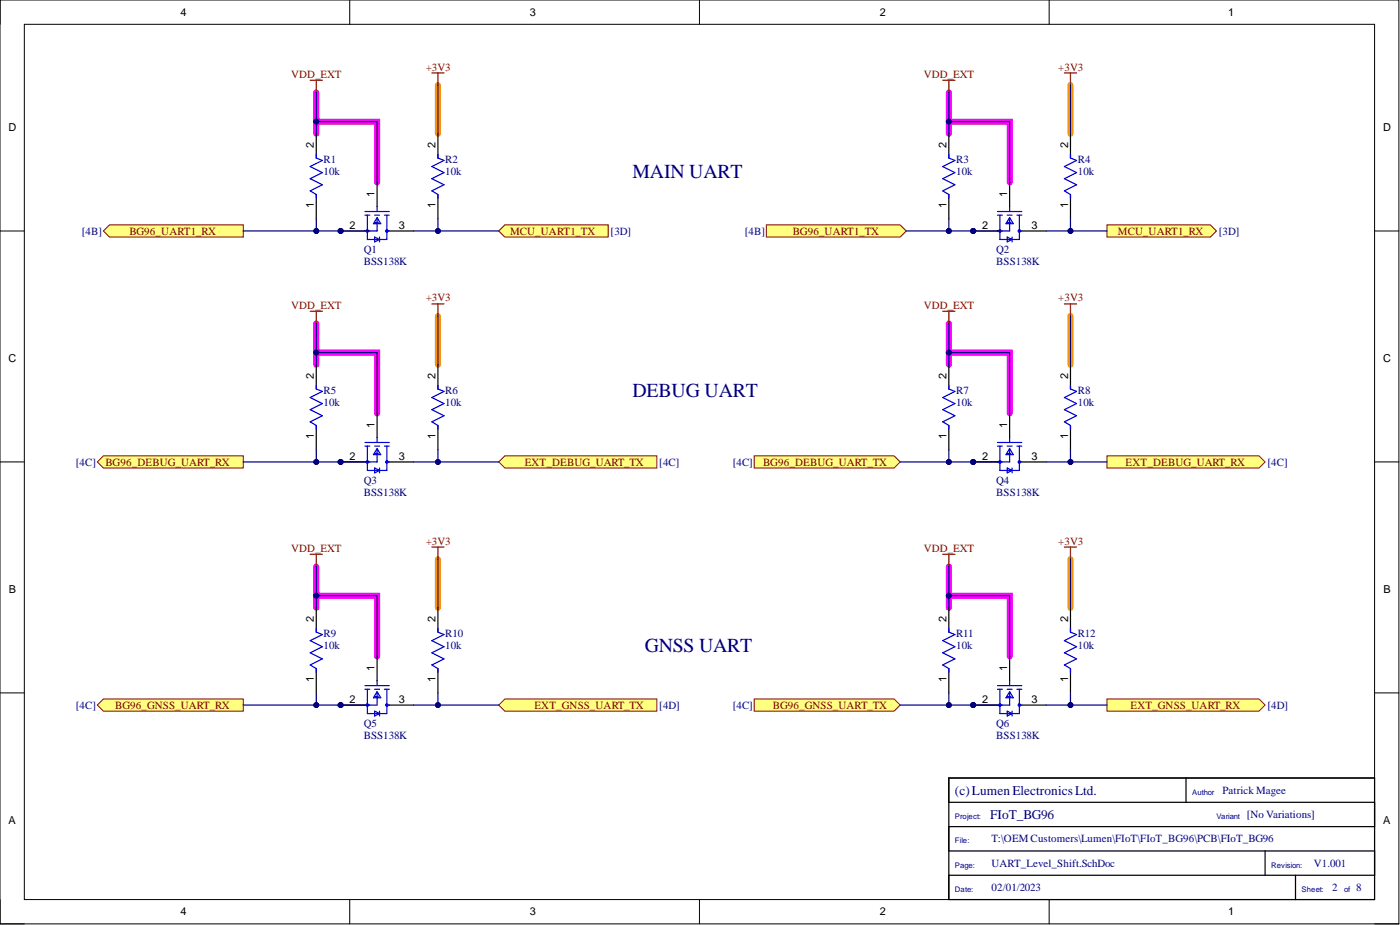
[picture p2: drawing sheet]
<svg xmlns="http://www.w3.org/2000/svg" width="292mm" height="193mm" viewBox="0 0 292 193" stroke-linecap="round" stroke-linejoin="round" font-family="sans-serif">
<defs><g id="words">
<g font-size="4.1" fill="#000080">
<text x="132" y="37.1">MAIN UART</text>
<text x="132" y="82.8">DEBUG UART</text>
<text x="134.5" y="136">GNSS UART</text>
</g>
<g font-size="2.8" fill="#000080">
<text x="199.2" y="165.8">(c)LumenElectronicsLtd.</text>
<text x="206.6" y="170.8">FIoT_BG96</text>
</g>
<g font-size="2.3">
<text x="37.6" y="3.3">4</text>
<text x="110.6" y="3.3">3</text>
<text x="183.6" y="3.3">2</text>
<text x="256.3" y="3.3">1</text>
<text x="1.8" y="27.4">D</text>
<text x="288.6" y="27.4">D</text>
<text x="65.5" y="30.9" transform="rotate(-90 65.5 30.9)">2</text>
<text x="90.9" y="30.9" transform="rotate(-90 90.9 30.9)">2</text>
<text x="197.5" y="30.9" transform="rotate(-90 197.5 30.9)">2</text>
<text x="222.8" y="30.9" transform="rotate(-90 222.8 30.9)">2</text>
<text x="78.2" y="41.1" transform="rotate(-90 78.2 41.1)">1</text>
<text x="210.1" y="41.1" transform="rotate(-90 210.1 41.1)">1</text>
<text x="65.5" y="43.5" transform="rotate(-90 65.5 43.5)">1</text>
<text x="72.9" y="47.7">2</text>
<text x="83.2" y="47.7">3</text>
<text x="90.9" y="43.5" transform="rotate(-90 90.9 43.5)">1</text>
<text x="197.5" y="43.5" transform="rotate(-90 197.5 43.5)">1</text>
<text x="204.9" y="47.7">2</text>
<text x="215.2" y="47.7">3</text>
<text x="222.8" y="43.5" transform="rotate(-90 222.8 43.5)">1</text>
<text x="1.8" y="75.6">C</text>
<text x="288.6" y="75.6">C</text>
<text x="65.5" y="79.1" transform="rotate(-90 65.5 79.1)">2</text>
<text x="90.9" y="79.1" transform="rotate(-90 90.9 79.1)">2</text>
<text x="197.5" y="79.1" transform="rotate(-90 197.5 79.1)">2</text>
<text x="222.8" y="79.1" transform="rotate(-90 222.8 79.1)">2</text>
<text x="78.2" y="89.3" transform="rotate(-90 78.2 89.3)">1</text>
<text x="210.1" y="89.3" transform="rotate(-90 210.1 89.3)">1</text>
<text x="65.5" y="91.6" transform="rotate(-90 65.5 91.6)">1</text>
<text x="72.9" y="95.9">2</text>
<text x="83.2" y="95.9">3</text>
<text x="90.9" y="91.6" transform="rotate(-90 90.9 91.6)">1</text>
<text x="197.5" y="91.6" transform="rotate(-90 197.5 91.6)">1</text>
<text x="204.9" y="95.9">2</text>
<text x="215.2" y="95.9">3</text>
<text x="222.8" y="91.6" transform="rotate(-90 222.8 91.6)">1</text>
<text x="1.9" y="123.8">B</text>
<text x="288.7" y="123.8">B</text>
<text x="65.5" y="129.8" transform="rotate(-90 65.5 129.8)">2</text>
<text x="90.9" y="129.8" transform="rotate(-90 90.9 129.8)">2</text>
<text x="197.5" y="129.8" transform="rotate(-90 197.5 129.8)">2</text>
<text x="222.8" y="129.8" transform="rotate(-90 222.8 129.8)">2</text>
<text x="65.5" y="142.4" transform="rotate(-90 65.5 142.4)">1</text>
<text x="78.2" y="140" transform="rotate(-90 78.2 140)">1</text>
<text x="90.9" y="142.4" transform="rotate(-90 90.9 142.4)">1</text>
<text x="197.5" y="142.4" transform="rotate(-90 197.5 142.4)">1</text>
<text x="210.1" y="140" transform="rotate(-90 210.1 140)">1</text>
<text x="222.8" y="142.4" transform="rotate(-90 222.8 142.4)">1</text>
<text x="72.9" y="146.6">2</text>
<text x="83.2" y="146.6">3</text>
<text x="204.9" y="146.6">2</text>
<text x="215.2" y="146.6">3</text>
<text x="1.8" y="171.9">A</text>
<text x="288.6" y="171.9">A</text>
<text x="37.6" y="191">4</text>
<text x="110.6" y="191">3</text>
<text x="183.6" y="191">2</text>
<text x="256.3" y="191">1</text>
</g>
<g font-size="2.3" fill="#800000">
<text x="60.7" y="16.2">VDD_EXT</text>
<text x="88.8" y="14.7">+3V3</text>
<text x="192.7" y="16.2">VDD_EXT</text>
<text x="220.8" y="14.7">+3V3</text>
<text x="27" y="48.9">BG96_UART1_RX</text>
<text x="106.4" y="48.9">MCU_UART1_TX</text>
<text x="165.4" y="48.9">BG96_UART1_TX</text>
<text x="233.2" y="48.9">MCU_UART1_RX</text>
<text x="60.7" y="64.4">VDD_EXT</text>
<text x="88.8" y="62.9">+3V3</text>
<text x="192.7" y="64.4">VDD_EXT</text>
<text x="220.8" y="62.9">+3V3</text>
<text x="22" y="97.1">BG96_DEBUG_UART_RX</text>
<text x="109.5" y="97.1">EXT_DEBUG_UART_TX</text>
<text x="159.2" y="97.1">BG96_DEBUG_UART_TX</text>
<text x="234.9" y="97.1">EXT_DEBUG_UART_RX</text>
<text x="88.8" y="113.6">+3V3</text>
<text x="220.8" y="113.6">+3V3</text>
<text x="60.7" y="115.1">VDD_EXT</text>
<text x="192.7" y="115.1">VDD_EXT</text>
<text x="24" y="147.8">BG96_GNSS_UART_RX</text>
<text x="111.5" y="147.8">EXT_GNSS_UART_TX</text>
<text x="161.2" y="147.8">BG96_GNSS_UART_TX</text>
<text x="235.9" y="147.8">EXT_GNSS_UART_RX</text>
</g>
<g font-size="2.3" fill="#000080">
<text x="67.5" y="34">R1</text>
<text x="92.9" y="34">R2</text>
<text x="199.5" y="34">R3</text>
<text x="224.9" y="34">R4</text>
<text x="67.5" y="36.5">10k</text>
<text x="92.9" y="36.5">10k</text>
<text x="199.5" y="36.5">10k</text>
<text x="224.9" y="36.5">10k</text>
<text x="17.1" y="48.9">[4B]</text>
<text x="75.9" y="52.7">Q1</text>
<text x="127.4" y="48.9">[3D]</text>
<text x="155.4" y="48.9">[4B]</text>
<text x="207.9" y="52.7">Q2</text>
<text x="254.3" y="48.9">[3D]</text>
<text x="75.9" y="55.3">BSS138K</text>
<text x="207.9" y="55.3">BSS138K</text>
<text x="67.5" y="82.2">R5</text>
<text x="92.9" y="82.2">R6</text>
<text x="199.5" y="82.2">R7</text>
<text x="224.9" y="82.2">R8</text>
<text x="67.5" y="84.7">10k</text>
<text x="92.9" y="84.7">10k</text>
<text x="199.5" y="84.7">10k</text>
<text x="224.9" y="84.7">10k</text>
<text x="15.8" y="97.1">[4C]</text>
<text x="75.9" y="100.9">Q3</text>
<text x="137.6" y="97.1">[4C]</text>
<text x="152.9" y="97.1">[4C]</text>
<text x="207.9" y="100.9">Q4</text>
<text x="264.5" y="97.1">[4C]</text>
<text x="75.9" y="103.5">BSS138K</text>
<text x="207.9" y="103.5">BSS138K</text>
<text x="67.5" y="135.4">10k</text>
<text x="67.5" y="132.9">R9</text>
<text x="92.9" y="135.4">10k</text>
<text x="92.9" y="132.9">R10</text>
<text x="199.5" y="135.4">10k</text>
<text x="199.5" y="132.9">R11</text>
<text x="224.9" y="135.4">10k</text>
<text x="224.9" y="132.9">R12</text>
<text x="15.8" y="147.8">[4C]</text>
<text x="137.6" y="147.8">[4D]</text>
<text x="152.9" y="147.8">[4C]</text>
<text x="264.5" y="147.8">[4D]</text>
<text x="75.9" y="151.7">Q5</text>
<text x="75.9" y="154.2">BSS138K</text>
<text x="207.9" y="151.7">Q6</text>
<text x="207.9" y="154.2">BSS138K</text>
<text x="255.1" y="165.6">Patrick Magee</text>
<text x="260.1" y="170.7">[No Variations]</text>
<text x="206.8" y="175.7">T:\OEM Customers\Lumen\FIoT\FIoT_BG96\PCB\FIoT_BG96</text>
<text x="206.8" y="185.9">02/01/2023</text>
<text x="206.8" y="180.8">UART_Level_Shift.SchDoc</text>
<text x="274.1" y="180.8">V1.001</text>
<text x="277.9" y="185.9">2</text>
<text x="283" y="185.9">8</text>
</g>
<g font-size="1.6" fill="#000080">
<text x="248.7" y="165.8">Author</text>
<text x="199.2" y="170.8">Project:</text>
<text x="253.8" y="170.8">Variant</text>
<text x="199.2" y="175.9">File:</text>
<text x="199.2" y="181">Page:</text>
<text x="265.2" y="181">Revision:</text>
<text x="199.2" y="186.1">Date:</text>
<text x="271.6" y="186.1">Sheet:</text>
<text x="280.5" y="186.1">of</text>
</g>
</g></defs>
<g fill="none" stroke="#000" stroke-width=".21">
<path d="M0 0h291.9v192.7h-291.9zM0 0v5.1M5.1 5.1h281.7v182.6h-281.7zM73 0v5.1M145.9 0v5.1M218.9 0v5.1M0 48.2h5.1M286.8 48.2h5.1M0 96.4h5.1M286.8 96.4h5.1M0 144.6h5.1M286.8 144.6h5.1"/>
<path d="M0 187.7v5h5.1M73 187.7v5M145.9 187.7v5M218.9 187.7v5M286.8 192.7h5.1"/>
</g>
<path d="M66 19.3v8.6M198 19.3v8.6M66 25.4h12.7v12.6M198 25.4h12.7v12.6M66 73.5h12.7v12.7M66 67.5v8.6M198 73.5h12.7v12.7M198 67.5v8.6M66 118.2v8.6M198 118.2v8.6M66 124.3h12.7v12.6M198 124.3h12.7v12.6" fill="none" stroke="#f0f" stroke-width="1.3"/>
<path d="M91.4 17.8v10.1M223.3 17.8v10.1M91.4 65.9v10.2M223.3 65.9v10.2M91.4 116.7v10.1M223.3 116.7v10.1" fill="none" stroke="#f90" stroke-width="1.3"/>
<path d="M64.7 16.7h2.6M66 16.7v2.6M90.1 15.2h2.5M91.4 15.2v2.6" fill="none" stroke="#800000" stroke-width=".25"/>
<path d="M198 162.3h88.8v25.4h-88.8zM198 177.5h88.8M198 172.4h88.8M198 167.4h88.8M247.5 162.3v5.1M264 177.5v5.1M198 182.6h88.8M270.3 182.6v5.1" fill="none" stroke="#000" stroke-width=".25"/>
<circle cx="71.1" cy="48.2" r=".51" fill="#000080"/>
<circle cx="71.1" cy="48.2" r=".51" fill="none" stroke="#000080" stroke-width=".21"/>
<g fill="none" stroke="#00f" stroke-width=".25">
<path d="M76.1 44.1h5.1M76.1 44.9h1.1M76.6 44.9v5.1h4.1v-5.1M78.2 44.9h1M78.2 46.4h.7M78.2 49.5l1 .5-1 .5zM78.7 43.1v1M78.7 45.6v2.6h-2.6M78.7 45.4l.7 1.3h-1.5zM79.2 49.5v1M80.2 44.9h1M80.7 48.2h.5"/>
<circle cx="76.6" cy="48.2" r=".25"/>
<circle cx="80.7" cy="48.2" r=".25"/>
</g>
<path d="M78.7 38v5.1M71.1 48.2h5" fill="none" stroke="#000" stroke-width=".25"/>
<circle cx="71.1" cy="48.2" r=".51" fill="#000080"/>
<circle cx="71.1" cy="48.2" r=".51" fill="none" stroke="#000080" stroke-width=".21"/>
<path d="M66 27.9v5.1M91.4 27.9v5.1M66 40.6v5M81.2 48.2h5.1M91.4 40.6v5" fill="none" stroke="#000" stroke-width=".25"/>
<path d="M66 32.2v.8l1.3 .5-2.6 1.2 2.6 1.3-2.6 1.3 2.6 1.2-2.6 1.3 1.3 .8v.7M91.4 32.2v.8l1.2 .5-2.5 1.2 2.5 1.3-2.5 1.3 2.5 1.2-2.5 1.3 1.3 .8v.7" fill="none" stroke="#00f" stroke-width=".25"/>
<path d="M104.1 48.2l1.2-1.3h21.6v2.6h-21.6z" fill-rule="evenodd" fill="#ffff80"/>
<path d="M104.1 48.2l1.2-1.3h21.6v2.6h-21.6z" fill="none" stroke="#800000" stroke-width=".21"/>
<path d="M21.6 48.2l1.2-1.3h28v2.6h-28z" fill-rule="evenodd" fill="#ffff80"/>
<path d="M21.6 48.2l1.2-1.3h28v2.6h-28z" fill="none" stroke="#800000" stroke-width=".21"/>
<path d="M159.9 46.9h27.9l1.3 1.3-1.3 1.3h-27.9z" fill-rule="evenodd" fill="#ffff80"/>
<path d="M159.9 46.9h27.9l1.3 1.3-1.3 1.3h-27.9z" fill="none" stroke="#800000" stroke-width=".21"/>
<path d="M231 46.9h21.5l1.3 1.3-1.3 1.3h-21.5z" fill-rule="evenodd" fill="#ffff80"/>
<path d="M231 46.9h21.5l1.3 1.3-1.3 1.3h-21.5z" fill="none" stroke="#800000" stroke-width=".21"/>
<path d="M196.7 16.7h2.5M198 16.7v2.6M222.1 15.2h2.5M223.3 15.2v2.6" fill="none" stroke="#800000" stroke-width=".25"/>
<circle cx="203" cy="48.2" r=".51" fill="#000080"/>
<circle cx="203" cy="48.2" r=".51" fill="none" stroke="#000080" stroke-width=".21"/>
<g fill="none" stroke="#00f" stroke-width=".25">
<path d="M208.1 44.1h5.1M208.1 44.9h1M208.6 44.9v5.1h4.1v-5.1M210.1 44.9h1.1M210.1 46.4h.8M210.1 49.5l1.1 .5-1.1 .5zM210.7 43.1v1M210.7 45.6v2.6h-2.6M210.7 45.4l.7 1.3h-1.5zM211.2 49.5v1M212.2 44.9h1M212.7 48.2h.5"/>
<circle cx="208.6" cy="48.2" r=".26"/>
<circle cx="212.7" cy="48.2" r=".26"/>
</g>
<path d="M210.7 38v5.1M203 48.2h5.1" fill="none" stroke="#000" stroke-width=".25"/>
<circle cx="203" cy="48.2" r=".51" fill="#000080"/>
<circle cx="203" cy="48.2" r=".51" fill="none" stroke="#000080" stroke-width=".21"/>
<path d="M198 27.9v5.1M223.3 27.9v5.1M198 40.6v5M213.2 48.2h5.1M223.3 40.6v5" fill="none" stroke="#000" stroke-width=".25"/>
<path d="M198 32.2v.8l1.2 .5-2.5 1.2 2.5 1.3-2.5 1.3 2.5 1.2-2.5 1.3 1.3 .8v.7M223.3 32.2v.8l1.3 .5-2.5 1.2 2.5 1.3-2.5 1.3 2.5 1.2-2.5 1.3 1.2 .8v.7" fill="none" stroke="#00f" stroke-width=".25"/>
<path d="M64.7 64.9h2.6M66 64.9v2.6M90.1 63.4h2.5M91.4 63.4v2.5" fill="none" stroke="#800000" stroke-width=".25"/>
<circle cx="71.1" cy="96.4" r=".51" fill="#000080"/>
<circle cx="71.1" cy="96.4" r=".51" fill="none" stroke="#000080" stroke-width=".21"/>
<g fill="none" stroke="#00f" stroke-width=".25">
<path d="M76.1 92.3h5.1M76.1 93.1h1.1M76.6 93.1v5h4.1v-5M78.2 93.1h1M78.2 94.6h.7M78.2 97.6l1 .5-1 .6zM78.7 91.3v1M78.7 93.8v2.6h-2.6M78.7 93.6l.7 1.2h-1.5zM79.2 97.6v1.1M80.2 93.1h1M80.7 96.4h.5"/>
<circle cx="76.6" cy="96.4" r=".25"/>
<circle cx="80.7" cy="96.4" r=".25"/>
</g>
<path d="M71.1 96.4h5M78.7 86.2v5.1" fill="none" stroke="#000" stroke-width=".25"/>
<circle cx="71.1" cy="96.4" r=".51" fill="#000080"/>
<circle cx="71.1" cy="96.4" r=".51" fill="none" stroke="#000080" stroke-width=".21"/>
<path d="M66 76.1v5.1M91.4 76.1v5.1M66 88.8v5M81.2 96.4h5.1M91.4 88.8v5" fill="none" stroke="#000" stroke-width=".25"/>
<path d="M66 80.4v.8l1.3 .5-2.6 1.2 2.6 1.3-2.6 1.3 2.6 1.2-2.6 1.3 1.3 .8v.7M91.4 80.4v.8l1.2 .5-2.5 1.2 2.5 1.3-2.5 1.3 2.5 1.2-2.5 1.3 1.3 .8v.7" fill="none" stroke="#00f" stroke-width=".25"/>
<path d="M104.1 96.4l1.2-1.3h31.8v2.5h-31.8z" fill-rule="evenodd" fill="#ffff80"/>
<path d="M104.1 96.4l1.2-1.3h31.8v2.5h-31.8z" fill="none" stroke="#800000" stroke-width=".21"/>
<path d="M196.7 64.9h2.5M198 64.9v2.6M222.1 63.4h2.5M223.3 63.4v2.5" fill="none" stroke="#800000" stroke-width=".25"/>
<circle cx="203" cy="96.4" r=".51" fill="#000080"/>
<circle cx="203" cy="96.4" r=".51" fill="none" stroke="#000080" stroke-width=".21"/>
<g fill="none" stroke="#00f" stroke-width=".25">
<path d="M208.1 92.3h5.1M208.1 93.1h1M208.6 93.1v5h4.1v-5M210.1 93.1h1.1M210.1 94.6h.8M210.1 97.6l1.1 .5-1.1 .6zM210.7 91.3v1M210.7 93.8v2.6h-2.6M210.7 93.6l.7 1.2h-1.5zM211.2 97.6v1.1M212.2 93.1h1M212.7 96.4h.5"/>
<circle cx="208.6" cy="96.4" r=".26"/>
<circle cx="212.7" cy="96.4" r=".26"/>
</g>
<path d="M203 96.4h5.1M210.7 86.2v5.1" fill="none" stroke="#000" stroke-width=".25"/>
<circle cx="203" cy="96.4" r=".51" fill="#000080"/>
<circle cx="203" cy="96.4" r=".51" fill="none" stroke="#000080" stroke-width=".21"/>
<path d="M198 76.1v5.1M223.3 76.1v5.1M198 88.8v5M213.2 96.4h5.1M223.3 88.8v5" fill="none" stroke="#000" stroke-width=".25"/>
<path d="M198 80.4v.8l1.2 .5-2.5 1.2 2.5 1.3-2.5 1.3 2.5 1.2-2.5 1.3 1.3 .8v.7M223.3 80.4v.8l1.3 .5-2.5 1.2 2.5 1.3-2.5 1.3 2.5 1.2-2.5 1.3 1.2 .8v.7" fill="none" stroke="#00f" stroke-width=".25"/>
<path d="M20.3 96.4l1.3-1.3h29.2v2.5h-29.2z" fill-rule="evenodd" fill="#ffff80"/>
<path d="M20.3 96.4l1.3-1.3h29.2v2.5h-29.2z" fill="none" stroke="#800000" stroke-width=".21"/>
<path d="M157.4 95.1h29.1l1.3 1.3-1.3 1.2h-29.1z" fill-rule="evenodd" fill="#ffff80"/>
<path d="M157.4 95.1h29.1l1.3 1.3-1.3 1.2h-29.1z" fill="none" stroke="#800000" stroke-width=".21"/>
<path d="M231 95.1h31.7l1.3 1.3-1.3 1.2h-31.7z" fill-rule="evenodd" fill="#ffff80"/>
<path d="M231 95.1h31.7l1.3 1.3-1.3 1.2h-31.7z" fill="none" stroke="#800000" stroke-width=".21"/>
<path d="M64.7 115.6h2.6M66 115.6v2.6M90.1 114.1h2.5M91.4 114.1v2.6" fill="none" stroke="#800000" stroke-width=".25"/>
<circle cx="71.1" cy="147.1" r=".51" fill="#000080"/>
<circle cx="71.1" cy="147.1" r=".51" fill="none" stroke="#000080" stroke-width=".21"/>
<g fill="none" stroke="#00f" stroke-width=".25">
<path d="M76.1 143h5.1M76.1 143.8h1.1M76.6 143.8v5.1h4.1v-5.1M78.2 143.8h1M78.2 145.3h.7M78.2 148.4l1 .5-1 .5zM78.7 142v1M78.7 144.6v2.5h-2.6M78.7 144.3l.7 1.3h-1.5zM79.2 148.4v1M80.2 143.8h1M80.7 147.1h.5"/>
<circle cx="76.6" cy="147.1" r=".25"/>
<circle cx="80.7" cy="147.1" r=".25"/>
</g>
<path d="M78.7 136.9v5.1M71.1 147.1h5" fill="none" stroke="#000" stroke-width=".25"/>
<circle cx="71.1" cy="147.1" r=".51" fill="#000080"/>
<circle cx="71.1" cy="147.1" r=".51" fill="none" stroke="#000080" stroke-width=".21"/>
<path d="M66 126.8v5.1M66 139.5v5.1M91.4 126.8v5.1M91.4 139.5v5.1M81.2 147.1h5.1" fill="none" stroke="#000" stroke-width=".25"/>
<path d="M66 131.1v.8l1.3 .5-2.6 1.2 2.6 1.3-2.6 1.3 2.6 1.3-2.6 1.2 1.3 .8v.7M91.4 131.1v.8l1.2 .5-2.5 1.2 2.5 1.3-2.5 1.3 2.5 1.3-2.5 1.2 1.3 .8v.7" fill="none" stroke="#00f" stroke-width=".25"/>
<path d="M104.1 147.1l1.2-1.3h31.8v2.6h-31.8z" fill-rule="evenodd" fill="#ffff80"/>
<path d="M104.1 147.1l1.2-1.3h31.8v2.6h-31.8z" fill="none" stroke="#800000" stroke-width=".21"/>
<path d="M196.7 115.6h2.5M198 115.6v2.6M222.1 114.1h2.5M223.3 114.1v2.6" fill="none" stroke="#800000" stroke-width=".25"/>
<circle cx="203" cy="147.1" r=".51" fill="#000080"/>
<circle cx="203" cy="147.1" r=".51" fill="none" stroke="#000080" stroke-width=".21"/>
<g fill="none" stroke="#00f" stroke-width=".25">
<path d="M208.1 143h5.1M208.1 143.8h1M208.6 143.8v5.1h4.1v-5.1M210.1 143.8h1.1M210.1 145.3h.8M210.1 148.4l1.1 .5-1.1 .5zM210.7 142v1M210.7 144.6v2.5h-2.6M210.7 144.3l.7 1.3h-1.5zM211.2 148.4v1M212.2 143.8h1M212.7 147.1h.5"/>
<circle cx="208.6" cy="147.1" r=".26"/>
<circle cx="212.7" cy="147.1" r=".26"/>
</g>
<path d="M210.7 136.9v5.1M203 147.1h5.1" fill="none" stroke="#000" stroke-width=".25"/>
<circle cx="203" cy="147.1" r=".51" fill="#000080"/>
<circle cx="203" cy="147.1" r=".51" fill="none" stroke="#000080" stroke-width=".21"/>
<path d="M198 126.8v5.1M198 139.5v5.1M223.3 126.8v5.1M223.3 139.5v5.1M213.2 147.1h5.1" fill="none" stroke="#000" stroke-width=".25"/>
<path d="M198 131.1v.8l1.2 .5-2.5 1.2 2.5 1.3-2.5 1.3 2.5 1.3-2.5 1.2 1.3 .8v.7M223.3 131.1v.8l1.3 .5-2.5 1.2 2.5 1.3-2.5 1.3 2.5 1.3-2.5 1.2 1.2 .8v.7" fill="none" stroke="#00f" stroke-width=".25"/>
<path d="M20.3 147.1l1.3-1.3h29.2v2.6h-29.2z" fill-rule="evenodd" fill="#ffff80"/>
<path d="M20.3 147.1l1.3-1.3h29.2v2.6h-29.2z" fill="none" stroke="#800000" stroke-width=".21"/>
<path d="M157.4 145.8h29.1l1.3 1.3-1.3 1.3h-29.1z" fill-rule="evenodd" fill="#ffff80"/>
<path d="M157.4 145.8h29.1l1.3 1.3-1.3 1.3h-29.1z" fill="none" stroke="#800000" stroke-width=".21"/>
<path d="M231 145.8h31.7l1.3 1.3-1.3 1.3h-31.7z" fill-rule="evenodd" fill="#ffff80"/>
<path d="M231 145.8h31.7l1.3 1.3-1.3 1.3h-31.7z" fill="none" stroke="#800000" stroke-width=".21"/>
<path d="M66 45.6v2.6h11.2" fill="none" stroke="#000080" stroke-width=".25"/>
<circle cx="71.1" cy="48.2" r=".51" fill="#000080"/>
<circle cx="71.1" cy="48.2" r=".51" fill="none" stroke="#000080" stroke-width=".21"/>
<circle cx="66" cy="48.2" r=".51" fill="#000080"/>
<circle cx="66" cy="48.2" r=".51" fill="none" stroke="#000080" stroke-width=".21"/>
<path d="M91.4 45.6v2.6h-5.1" fill="none" stroke="#000080" stroke-width=".25"/>
<circle cx="91.4" cy="48.2" r=".51" fill="#000080"/>
<circle cx="91.4" cy="48.2" r=".51" fill="none" stroke="#000080" stroke-width=".21"/>
<path d="M66 25.4h12.7v12.6" fill="none" stroke="#000080" stroke-width=".25"/>
<circle cx="66" cy="25.4" r=".51" fill="#000080"/>
<circle cx="66" cy="25.4" r=".51" fill="none" stroke="#000080" stroke-width=".21"/>
<path d="M91.4 17.8v10.1M50.8 48.2h15.2" fill="none" stroke="#000080" stroke-width=".25"/>
<circle cx="66" cy="48.2" r=".51" fill="#000080"/>
<circle cx="66" cy="48.2" r=".51" fill="none" stroke="#000080" stroke-width=".21"/>
<path d="M91.4 48.2h12.7" fill="none" stroke="#000080" stroke-width=".25"/>
<circle cx="91.4" cy="48.2" r=".51" fill="#000080"/>
<circle cx="91.4" cy="48.2" r=".51" fill="none" stroke="#000080" stroke-width=".21"/>
<path d="M66 19.3v8.6" fill="none" stroke="#000080" stroke-width=".25"/>
<circle cx="66" cy="25.4" r=".51" fill="#000080"/>
<circle cx="66" cy="25.4" r=".51" fill="none" stroke="#000080" stroke-width=".21"/>
<path d="M198 45.6v2.6h11.1" fill="none" stroke="#000080" stroke-width=".25"/>
<circle cx="203" cy="48.2" r=".51" fill="#000080"/>
<circle cx="203" cy="48.2" r=".51" fill="none" stroke="#000080" stroke-width=".21"/>
<circle cx="198" cy="48.2" r=".51" fill="#000080"/>
<circle cx="198" cy="48.2" r=".51" fill="none" stroke="#000080" stroke-width=".21"/>
<path d="M223.3 45.6v2.6h-5" fill="none" stroke="#000080" stroke-width=".25"/>
<circle cx="223.3" cy="48.2" r=".51" fill="#000080"/>
<circle cx="223.3" cy="48.2" r=".51" fill="none" stroke="#000080" stroke-width=".21"/>
<path d="M198 25.4h12.7v12.6" fill="none" stroke="#000080" stroke-width=".25"/>
<circle cx="198" cy="25.4" r=".51" fill="#000080"/>
<circle cx="198" cy="25.4" r=".51" fill="none" stroke="#000080" stroke-width=".21"/>
<path d="M198 19.3v8.6M223.3 17.8v10.1" fill="none" stroke="#000080" stroke-width=".25"/>
<circle cx="198" cy="25.4" r=".51" fill="#000080"/>
<circle cx="198" cy="25.4" r=".51" fill="none" stroke="#000080" stroke-width=".21"/>
<path d="M189.1 48.2h8.9" fill="none" stroke="#000080" stroke-width=".25"/>
<circle cx="198" cy="48.2" r=".51" fill="#000080"/>
<circle cx="198" cy="48.2" r=".51" fill="none" stroke="#000080" stroke-width=".21"/>
<path d="M223.3 48.2h7.7" fill="none" stroke="#000080" stroke-width=".25"/>
<circle cx="223.3" cy="48.2" r=".51" fill="#000080"/>
<circle cx="223.3" cy="48.2" r=".51" fill="none" stroke="#000080" stroke-width=".21"/>
<path d="M66 93.8v2.6h11.2" fill="none" stroke="#000080" stroke-width=".25"/>
<circle cx="71.1" cy="96.4" r=".51" fill="#000080"/>
<circle cx="71.1" cy="96.4" r=".51" fill="none" stroke="#000080" stroke-width=".21"/>
<circle cx="66" cy="96.4" r=".51" fill="#000080"/>
<circle cx="66" cy="96.4" r=".51" fill="none" stroke="#000080" stroke-width=".21"/>
<path d="M91.4 93.8v2.6h-5.1" fill="none" stroke="#000080" stroke-width=".25"/>
<circle cx="91.4" cy="96.4" r=".51" fill="#000080"/>
<circle cx="91.4" cy="96.4" r=".51" fill="none" stroke="#000080" stroke-width=".21"/>
<path d="M66 73.5h12.7v12.7" fill="none" stroke="#000080" stroke-width=".25"/>
<circle cx="66" cy="73.5" r=".51" fill="#000080"/>
<circle cx="66" cy="73.5" r=".51" fill="none" stroke="#000080" stroke-width=".21"/>
<path d="M91.4 65.9v10.2M50.8 96.4h15.2" fill="none" stroke="#000080" stroke-width=".25"/>
<circle cx="66" cy="96.4" r=".51" fill="#000080"/>
<circle cx="66" cy="96.4" r=".51" fill="none" stroke="#000080" stroke-width=".21"/>
<path d="M91.4 96.4h12.7" fill="none" stroke="#000080" stroke-width=".25"/>
<circle cx="91.4" cy="96.4" r=".51" fill="#000080"/>
<circle cx="91.4" cy="96.4" r=".51" fill="none" stroke="#000080" stroke-width=".21"/>
<path d="M66 67.5v8.6" fill="none" stroke="#000080" stroke-width=".25"/>
<circle cx="66" cy="73.5" r=".51" fill="#000080"/>
<circle cx="66" cy="73.5" r=".51" fill="none" stroke="#000080" stroke-width=".21"/>
<path d="M198 93.8v2.6h11.1" fill="none" stroke="#000080" stroke-width=".25"/>
<circle cx="203" cy="96.4" r=".51" fill="#000080"/>
<circle cx="203" cy="96.4" r=".51" fill="none" stroke="#000080" stroke-width=".21"/>
<circle cx="198" cy="96.4" r=".51" fill="#000080"/>
<circle cx="198" cy="96.4" r=".51" fill="none" stroke="#000080" stroke-width=".21"/>
<path d="M223.3 93.8v2.6h-5" fill="none" stroke="#000080" stroke-width=".25"/>
<circle cx="223.3" cy="96.4" r=".51" fill="#000080"/>
<circle cx="223.3" cy="96.4" r=".51" fill="none" stroke="#000080" stroke-width=".21"/>
<path d="M198 73.5h12.7v12.7" fill="none" stroke="#000080" stroke-width=".25"/>
<circle cx="198" cy="73.5" r=".51" fill="#000080"/>
<circle cx="198" cy="73.5" r=".51" fill="none" stroke="#000080" stroke-width=".21"/>
<path d="M198 67.5v8.6M223.3 65.9v10.2" fill="none" stroke="#000080" stroke-width=".25"/>
<circle cx="198" cy="73.5" r=".51" fill="#000080"/>
<circle cx="198" cy="73.5" r=".51" fill="none" stroke="#000080" stroke-width=".21"/>
<path d="M223.3 96.4h7.7" fill="none" stroke="#000080" stroke-width=".25"/>
<circle cx="223.3" cy="96.4" r=".51" fill="#000080"/>
<circle cx="223.3" cy="96.4" r=".51" fill="none" stroke="#000080" stroke-width=".21"/>
<path d="M187.8 96.4h10.2" fill="none" stroke="#000080" stroke-width=".25"/>
<circle cx="198" cy="96.4" r=".51" fill="#000080"/>
<circle cx="198" cy="96.4" r=".51" fill="none" stroke="#000080" stroke-width=".21"/>
<path d="M66 144.6v2.5h11.2" fill="none" stroke="#000080" stroke-width=".25"/>
<circle cx="71.1" cy="147.1" r=".51" fill="#000080"/>
<circle cx="71.1" cy="147.1" r=".51" fill="none" stroke="#000080" stroke-width=".21"/>
<circle cx="66" cy="147.1" r=".51" fill="#000080"/>
<circle cx="66" cy="147.1" r=".51" fill="none" stroke="#000080" stroke-width=".21"/>
<path d="M91.4 144.6v2.5h-5.1" fill="none" stroke="#000080" stroke-width=".25"/>
<circle cx="91.4" cy="147.1" r=".51" fill="#000080"/>
<circle cx="91.4" cy="147.1" r=".51" fill="none" stroke="#000080" stroke-width=".21"/>
<path d="M66 124.3h12.7v12.6" fill="none" stroke="#000080" stroke-width=".25"/>
<circle cx="66" cy="124.3" r=".51" fill="#000080"/>
<circle cx="66" cy="124.3" r=".51" fill="none" stroke="#000080" stroke-width=".21"/>
<path d="M91.4 116.7v10.1M50.8 147.1h15.2" fill="none" stroke="#000080" stroke-width=".25"/>
<circle cx="66" cy="147.1" r=".51" fill="#000080"/>
<circle cx="66" cy="147.1" r=".51" fill="none" stroke="#000080" stroke-width=".21"/>
<path d="M91.4 147.1h12.7" fill="none" stroke="#000080" stroke-width=".25"/>
<circle cx="91.4" cy="147.1" r=".51" fill="#000080"/>
<circle cx="91.4" cy="147.1" r=".51" fill="none" stroke="#000080" stroke-width=".21"/>
<path d="M66 118.2v8.6" fill="none" stroke="#000080" stroke-width=".25"/>
<circle cx="66" cy="124.3" r=".51" fill="#000080"/>
<circle cx="66" cy="124.3" r=".51" fill="none" stroke="#000080" stroke-width=".21"/>
<path d="M198 144.6v2.5h11.1" fill="none" stroke="#000080" stroke-width=".25"/>
<circle cx="203" cy="147.1" r=".51" fill="#000080"/>
<circle cx="203" cy="147.1" r=".51" fill="none" stroke="#000080" stroke-width=".21"/>
<circle cx="198" cy="147.1" r=".51" fill="#000080"/>
<circle cx="198" cy="147.1" r=".51" fill="none" stroke="#000080" stroke-width=".21"/>
<path d="M223.3 144.6v2.5h-5" fill="none" stroke="#000080" stroke-width=".25"/>
<circle cx="223.3" cy="147.1" r=".51" fill="#000080"/>
<circle cx="223.3" cy="147.1" r=".51" fill="none" stroke="#000080" stroke-width=".21"/>
<path d="M198 124.3h12.7v12.6" fill="none" stroke="#000080" stroke-width=".25"/>
<circle cx="198" cy="124.3" r=".51" fill="#000080"/>
<circle cx="198" cy="124.3" r=".51" fill="none" stroke="#000080" stroke-width=".21"/>
<path d="M198 118.2v8.6M223.3 116.7v10.1" fill="none" stroke="#000080" stroke-width=".25"/>
<circle cx="198" cy="124.3" r=".51" fill="#000080"/>
<circle cx="198" cy="124.3" r=".51" fill="none" stroke="#000080" stroke-width=".21"/>
<path d="M223.3 147.1h7.7" fill="none" stroke="#000080" stroke-width=".25"/>
<circle cx="223.3" cy="147.1" r=".51" fill="#000080"/>
<circle cx="223.3" cy="147.1" r=".51" fill="none" stroke="#000080" stroke-width=".21"/>
<path d="M187.8 147.1h10.2" fill="none" stroke="#000080" stroke-width=".25"/>
<circle cx="198" cy="147.1" r=".51" fill="#000080"/>
<circle cx="198" cy="147.1" r=".51" fill="none" stroke="#000080" stroke-width=".21"/>
<use href="#words"/>
</svg>
